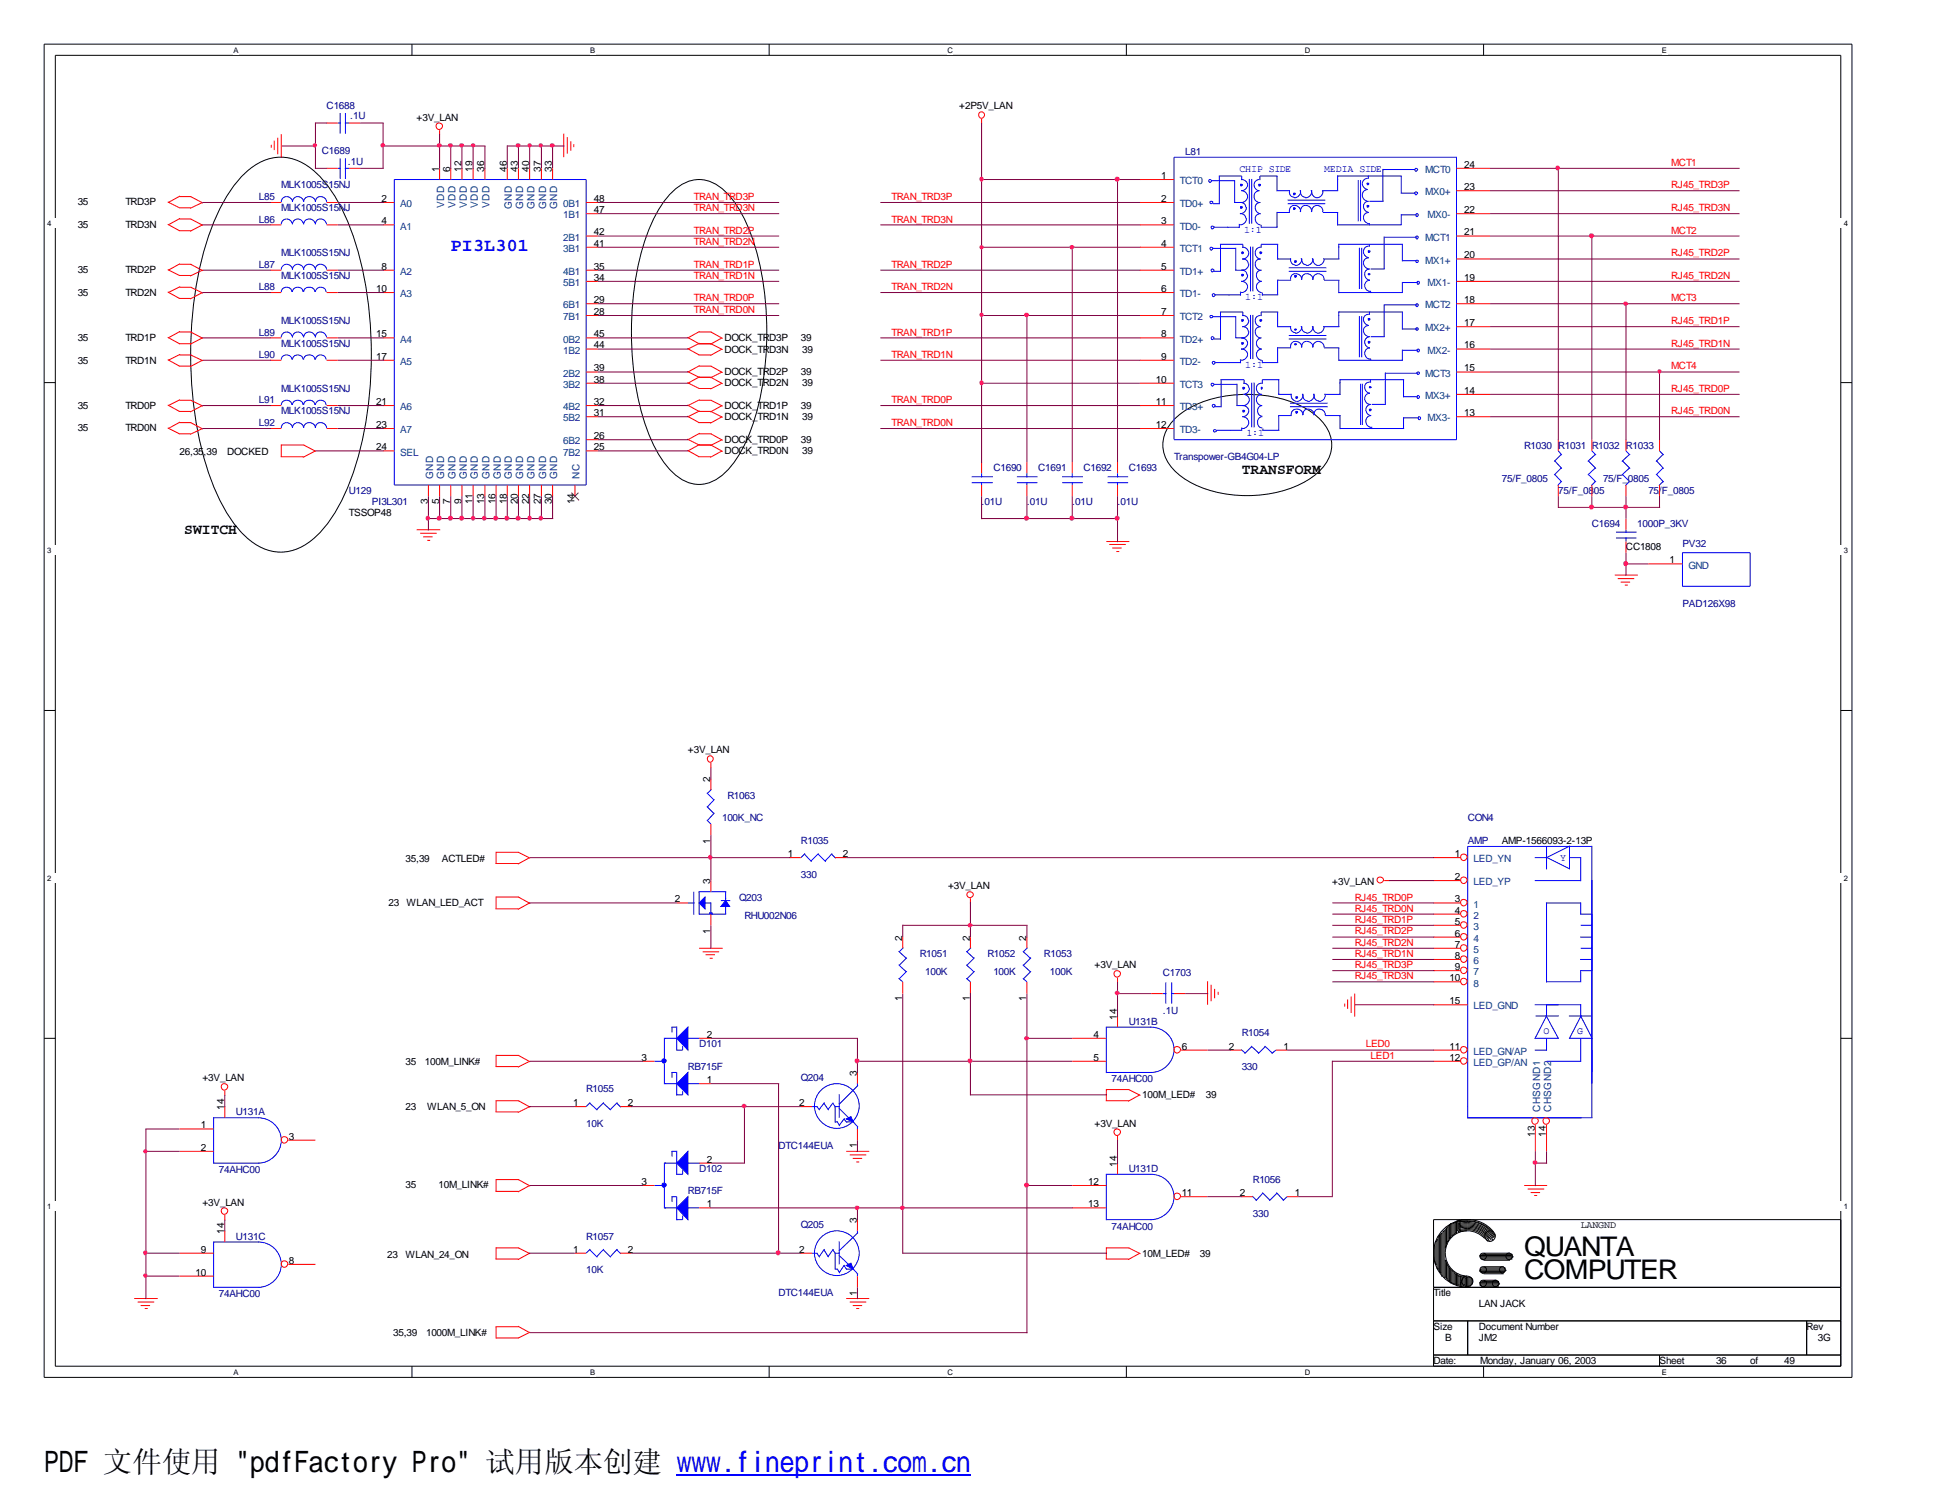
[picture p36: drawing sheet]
<svg xmlns="http://www.w3.org/2000/svg" width="279mm" height="216mm" viewBox="0 0 279 216" stroke-linecap="round" stroke-linejoin="round" font-family="sans-serif">
<defs><g id="words">
<text font-size="4.2" x="6.3" y="211.7">PDF 文件使用 &quot;pdfFactory Pro&quot; 试用版本创建 www.fineprint.com.cn</text>
<g font-size="3.9">
<text x="219.3" y="180.6">QUANTA</text>
<text x="219.3" y="184">COMPUTER</text>
</g>
<text font-size="2.6" fill="#00f" x="64.9" y="36.1">PI3L301</text>
<g font-size="2.1">
<text x="178.6" y="68.2">TRANSFORM</text>
<text x="26.5" y="76.9">SWITCH</text>
</g>
<g font-size="1.4" fill="#000080">
<text x="47" y="15.7">C1688</text>
<text x="50.4" y="17.2">.1U</text>
<text x="46.3" y="22.1">C1689</text>
<text x="50" y="23.7">.1U</text>
<text x="170.5" y="22.3">L81</text>
<text x="37.3" y="28.7">L85</text>
<text x="40.5" y="27.1">MLK1005S15NJ</text>
<text x="37.3" y="32">L86</text>
<text x="40.5" y="30.4">MLK1005S15NJ</text>
<text x="37.3" y="41.7">L88</text>
<text x="37.3" y="38.5">L87</text>
<text x="40.5" y="40.1">MLK1005S15NJ</text>
<text x="40.5" y="36.8">MLK1005S15NJ</text>
<text x="40.5" y="46.7">MLK1005S15NJ</text>
<text x="37.3" y="51.5">L90</text>
<text x="37.3" y="48.3">L89</text>
<text x="40.5" y="49.9">MLK1005S15NJ</text>
<text x="37.3" y="58">L91</text>
<text x="40.5" y="59.6">MLK1005S15NJ</text>
<text x="40.5" y="56.4">MLK1005S15NJ</text>
<text x="37.3" y="61.2">L92</text>
<text x="219.3" y="64.5">R1030 R1031 R1032 R1033</text>
<text x="50.2" y="71">U129</text>
<text x="142.9" y="67.7">C1690</text>
<text x="149.4" y="67.7">C1691</text>
<text x="155.9" y="67.7">C1692</text>
<text x="162.4" y="67.7">C1693</text>
<text x="168.9" y="66.1">Transpower-GB4G04-LP</text>
<text x="216.1" y="69.3">75/F_0805</text>
<text x="224.2" y="71">75/F_0805</text>
<text x="230.6" y="69.3">75/F_0805</text>
<text x="237.2" y="71">75/F_0805</text>
<text x="53.5" y="72.6">PI3L301</text>
<text x="141.2" y="72.6">.</text>
<text x="141.6" y="72.6">01U</text>
<text x="147.7" y="72.6">.</text>
<text x="148.2" y="72.6">01U</text>
<text x="154.3" y="72.6">.</text>
<text x="154.7" y="72.6">01U</text>
<text x="160.8" y="72.6">.</text>
<text x="161.2" y="72.6">01U</text>
<text x="229" y="75.9">C1694</text>
<text x="235.5" y="75.9">1000P_3KV</text>
<text x="242.1" y="78.7">PV32</text>
<text x="242.1" y="87.3">PAD126X98</text>
<text x="103.9" y="118.1">100K_NC</text>
<text x="104.6" y="114.9">R1063</text>
<text x="211.2" y="118.1">CON4</text>
<text x="115.2" y="121.4">R1035</text>
<text x="211.2" y="121.4">AMP</text>
<text x="106.3" y="129.5">Q203</text>
<text x="115.2" y="126.2">330</text>
<text x="107.1" y="132.2">RHU002N06</text>
<text x="132.3" y="137.7">R1051</text>
<text x="142.1" y="137.7">R1052</text>
<text x="150.2" y="137.7">R1053</text>
<text x="133.1" y="140.3">100K</text>
<text x="142.9" y="140.3">100K</text>
<text x="151" y="140.3">100K</text>
<text x="167.3" y="140.4">C1703</text>
<text x="162.4" y="147.4">U131B</text>
<text x="167.3" y="145.8">.1U</text>
<text x="178.6" y="149">R1054</text>
<text x="99" y="153.9">RB715F</text>
<text x="100.6" y="150.6">D101</text>
<text x="115.2" y="155.5">Q204</text>
<text x="159.9" y="155.7">74AHC00</text>
<text x="178.6" y="153.9">330</text>
<text x="34" y="160.4">U131A</text>
<text x="84.3" y="157.1">R1055</text>
<text x="84.3" y="162.1">10K</text>
<text x="112" y="165.3">DTC144EUA</text>
<text x="31.5" y="168.7">74AHC00</text>
<text x="99" y="171.8">RB715F</text>
<text x="100.6" y="168.6">D102</text>
<text x="162.4" y="168.6">U131D</text>
<text x="180.3" y="170.2">R1056</text>
<text x="34" y="178.3">U131C</text>
<text x="84.3" y="178.3">R1057</text>
<text x="115.2" y="176.7">Q205</text>
<text x="159.9" y="176.9">74AHC00</text>
<text x="180.3" y="175">330</text>
<text x="84.3" y="183.1">10K</text>
<text x="31.5" y="186.6">74AHC00</text>
<text x="112" y="186.4">DTC144EUA</text>
</g>
<g font-size="1.4">
<text x="59.9" y="17.4">+3V_LAN</text>
<text x="138" y="15.7">+2P5V_LAN</text>
<text x="11.2" y="29.5">35</text>
<text x="18" y="29.5">TRD3P</text>
<text x="54.9" y="29">2</text>
<text x="63.2" y="24.7" transform="rotate(-90 63.2 24.7)">1</text>
<text x="64.8" y="24.7" transform="rotate(-90 64.8 24.7)">6</text>
<text x="66.4" y="24.7" transform="rotate(-90 66.4 24.7)">12</text>
<text x="68" y="24.7" transform="rotate(-90 68 24.7)">19</text>
<text x="69.7" y="24.7" transform="rotate(-90 69.7 24.7)">36</text>
<text x="72.9" y="24.7" transform="rotate(-90 72.9 24.7)">46</text>
<text x="74.5" y="24.7" transform="rotate(-90 74.5 24.7)">43</text>
<text x="76.1" y="24.7" transform="rotate(-90 76.1 24.7)">40</text>
<text x="77.8" y="24.7" transform="rotate(-90 77.8 24.7)">37</text>
<text x="79.4" y="24.7" transform="rotate(-90 79.4 24.7)">33</text>
<text x="85.4" y="29">48</text>
<text x="167" y="25.7">1</text>
<text x="167" y="29">2</text>
<text x="210.7" y="24.1">24</text>
<text x="210.7" y="27.3">23</text>
<text x="11.2" y="32.8">35</text>
<text x="18" y="32.8">TRD3N</text>
<text x="54.9" y="32.3">4</text>
<text x="85.4" y="35.5">41</text>
<text x="85.4" y="33.9">42</text>
<text x="85.4" y="30.6">47</text>
<text x="167" y="32.3">3</text>
<text x="167" y="35.5">4</text>
<text x="210.7" y="30.6">22</text>
<text x="210.7" y="33.9">21</text>
<text x="11.2" y="39.3">35</text>
<text x="18" y="39.3">TRD2P</text>
<text x="54.1" y="42">10</text>
<text x="54.9" y="38.8">8</text>
<text x="85.4" y="40.4">34</text>
<text x="85.4" y="38.8">35</text>
<text x="167" y="38.8">5</text>
<text x="167" y="42">6</text>
<text x="210.7" y="37.2">20</text>
<text x="210.7" y="40.4">19</text>
<text x="11.2" y="42.6">35</text>
<text x="18" y="42.6">TRD2N</text>
<text x="85.4" y="45.3">28</text>
<text x="85.4" y="43.6">29</text>
<text x="167" y="45.3">7</text>
<text x="210.7" y="43.6">18</text>
<text x="210.7" y="46.9">17</text>
<text x="11.2" y="49">35</text>
<text x="11.2" y="52.3">35</text>
<text x="18" y="49">TRD1P</text>
<text x="18" y="52.3">TRD1N</text>
<text x="54.1" y="48.5">15</text>
<text x="54.1" y="51.7">17</text>
<text x="85.4" y="53.4">39</text>
<text x="85.4" y="50.1">44</text>
<text x="85.4" y="48.5">45</text>
<text x="104.2" y="50.7">DOCK_TRD3N</text>
<text x="104.2" y="49">DOCK_TRD3P</text>
<text x="104.2" y="53.9">DOCK_TRD2P</text>
<text x="115.2" y="49">39</text>
<text x="115.2" y="53.9">39</text>
<text x="115.4" y="50.7">39</text>
<text x="167" y="48.5">8</text>
<text x="167" y="51.7">9</text>
<text x="210.7" y="50.1">16</text>
<text x="210.7" y="53.4">15</text>
<text x="11.2" y="58.8">35</text>
<text x="18" y="58.8">TRD0P</text>
<text x="54.1" y="58.3">21</text>
<text x="85.4" y="59.9">31</text>
<text x="85.4" y="58.3">32</text>
<text x="85.4" y="55">38</text>
<text x="104.2" y="55.5">DOCK_TRD2N</text>
<text x="104.2" y="58.8">DOCK_TRD1P</text>
<text x="115.2" y="58.8">39</text>
<text x="115.4" y="55.5">39</text>
<text x="166.3" y="55">10</text>
<text x="166.3" y="58.3">11</text>
<text x="210.7" y="56.6">14</text>
<text x="210.7" y="59.9">13</text>
<text x="11.2" y="62.1">35</text>
<text x="18" y="62.1">TRD0N</text>
<text x="25.8" y="65.4">26,35,39</text>
<text x="32.7" y="65.4">DOCKED</text>
<text x="54.1" y="61.6">23</text>
<text x="54.1" y="64.8">24</text>
<text x="85.4" y="64.8">25</text>
<text x="85.4" y="63.2">26</text>
<text x="104.2" y="65.3">DOCK_TRD0N</text>
<text x="104.2" y="63.7">DOCK_TRD0P</text>
<text x="104.2" y="60.5">DOCK_TRD1N</text>
<text x="115.2" y="63.7">39</text>
<text x="115.4" y="65.3">39</text>
<text x="115.4" y="60.5">39</text>
<text x="166.3" y="61.6">12</text>
<text x="50.2" y="74.3">TSSOP48</text>
<text x="61.6" y="72.6" transform="rotate(-90 61.6 72.6)">3</text>
<text x="63.2" y="72.6" transform="rotate(-90 63.2 72.6)">5</text>
<text x="64.8" y="72.6" transform="rotate(-90 64.8 72.6)">7</text>
<text x="66.4" y="72.6" transform="rotate(-90 66.4 72.6)">9</text>
<text x="68" y="72.6" transform="rotate(-90 68 72.6)">11</text>
<text x="69.7" y="72.6" transform="rotate(-90 69.7 72.6)">13</text>
<text x="71.3" y="72.6" transform="rotate(-90 71.3 72.6)">16</text>
<text x="72.9" y="72.6" transform="rotate(-90 72.9 72.6)">18</text>
<text x="74.5" y="72.6" transform="rotate(-90 74.5 72.6)">20</text>
<text x="76.1" y="72.6" transform="rotate(-90 76.1 72.6)">22</text>
<text x="77.8" y="72.6" transform="rotate(-90 77.8 72.6)">27</text>
<text x="79.4" y="72.6" transform="rotate(-90 79.4 72.6)">30</text>
<text x="82.6" y="72.6" transform="rotate(-90 82.6 72.6)">14</text>
<text x="233.9" y="79.2">CC1808</text>
<text x="240.2" y="81">1</text>
<text x="99" y="108.4">+3V_LAN</text>
<text x="102.2" y="112.5" transform="rotate(-90 102.2 112.5)">2</text>
<text x="58.3" y="124">35,39</text>
<text x="63.6" y="124">ACTLED#</text>
<text x="102.2" y="121.3" transform="rotate(-90 102.2 121.3)">1</text>
<text x="113.4" y="123.3">1</text>
<text x="121.2" y="123.3">2</text>
<text x="209.3" y="123.3">1</text>
<text x="216.1" y="121.4">AMP-1566093-2-13P</text>
<text x="55.9" y="130.3">23</text>
<text x="58.5" y="130.3">WLAN_LED_ACT</text>
<text x="97.1" y="129.8">2</text>
<text x="102.2" y="127.2" transform="rotate(-90 102.2 127.2)">3</text>
<text x="136.4" y="127.9">+3V_LAN</text>
<text x="191.7" y="127.3">+3V_LAN</text>
<text x="209.3" y="126.6">2</text>
<text x="209.3" y="129.8">3</text>
<text x="209.3" y="131.4">4</text>
<text x="102.2" y="134.3" transform="rotate(-90 102.2 134.3)">1</text>
<text x="129.8" y="135.3" transform="rotate(-90 129.8 135.3)">2</text>
<text x="139.5" y="135.3" transform="rotate(-90 139.5 135.3)">2</text>
<text x="147.7" y="135.3" transform="rotate(-90 147.7 135.3)">2</text>
<text x="209.3" y="133">5</text>
<text x="209.3" y="134.7">6</text>
<text x="209.3" y="136.3">7</text>
<text x="209.3" y="137.9">8</text>
<text x="157.5" y="139.3">+3V_LAN</text>
<text x="208.5" y="141.1">10</text>
<text x="209.3" y="139.5">9</text>
<text x="101.7" y="149.3">2</text>
<text x="129.8" y="144" transform="rotate(-90 129.8 144)">1</text>
<text x="139.5" y="144" transform="rotate(-90 139.5 144)">1</text>
<text x="147.7" y="144" transform="rotate(-90 147.7 144)">1</text>
<text x="157.3" y="149.3">4</text>
<text x="160.7" y="146.6" transform="rotate(-90 160.7 146.6)">14</text>
<text x="208.5" y="144.4">15</text>
<text x="29.1" y="155.5">+3V_LAN</text>
<text x="58.3" y="153.2">35</text>
<text x="61.1" y="153.2">100M_LINK#</text>
<text x="92.3" y="152.6">3</text>
<text x="101.7" y="155.8">1</text>
<text x="123.3" y="154.8" transform="rotate(-90 123.3 154.8)">3</text>
<text x="157.3" y="152.6">5</text>
<text x="170" y="151">6</text>
<text x="176.8" y="151">2</text>
<text x="184.7" y="151">1</text>
<text x="208.5" y="152.6">12</text>
<text x="208.5" y="151">11</text>
<text x="32.3" y="159.7" transform="rotate(-90 32.3 159.7)">14</text>
<text x="58.3" y="159.6">23</text>
<text x="61.5" y="159.6">WLAN_5_ON</text>
<text x="82.5" y="159.1">1</text>
<text x="90.3" y="159.1">2</text>
<text x="115" y="159.1">2</text>
<text x="164.3" y="158">100M_LED#</text>
<text x="173.5" y="158">39</text>
<text x="28.9" y="162.3">1</text>
<text x="28.9" y="165.5">2</text>
<text x="41.6" y="163.9">3</text>
<text x="101.7" y="167.2">2</text>
<text x="123.3" y="165.2" transform="rotate(-90 123.3 165.2)">1</text>
<text x="157.5" y="162.1">+3V_LAN</text>
<text x="160.7" y="167.8" transform="rotate(-90 160.7 167.8)">14</text>
<text x="220.8" y="163.6" transform="rotate(-90 220.8 163.6)">13</text>
<text x="222.4" y="163.6" transform="rotate(-90 222.4 163.6)">14</text>
<text x="29.1" y="173.4">+3V_LAN</text>
<text x="58.3" y="170.9">35</text>
<text x="63.1" y="170.9">10M_LINK#</text>
<text x="92.3" y="170.4">3</text>
<text x="101.7" y="173.7">1</text>
<text x="156.5" y="170.4">12</text>
<text x="156.5" y="173.7">13</text>
<text x="170" y="172">11</text>
<text x="178.4" y="172">2</text>
<text x="186.3" y="172">1</text>
<text x="32.3" y="177.5" transform="rotate(-90 32.3 177.5)">14</text>
<text x="123.3" y="175.9" transform="rotate(-90 123.3 175.9)">3</text>
<text x="227.4" y="176.7">LANGND</text>
<text x="28.1" y="183.5">10</text>
<text x="28.9" y="180.2">9</text>
<text x="41.6" y="181.8">8</text>
<text x="55.7" y="180.9">23</text>
<text x="58.3" y="180.9">WLAN_24_ON</text>
<text x="82.5" y="180.2">1</text>
<text x="90.3" y="180.2">2</text>
<text x="115" y="180.2">2</text>
<text x="164.3" y="180.8">10M_LED#</text>
<text x="172.6" y="180.8">39</text>
<text x="123.3" y="186.4" transform="rotate(-90 123.3 186.4)">1</text>
<text x="206.2" y="186.4">Title</text>
<text x="206.2" y="191.3">Size</text>
<text x="212.8" y="188">LAN JACK</text>
<text x="212.8" y="191.3">Document Number</text>
<text x="259.9" y="191.3">Rev</text>
<text x="56.6" y="192.1">35,39</text>
<text x="61.3" y="192.1">1000M_LINK#</text>
<text x="206.2" y="196.2">Date:</text>
<text x="207.9" y="193">B</text>
<text x="212.8" y="193">JM2</text>
<text x="212.9" y="196.2">Monday, January 06, 2003</text>
<text x="238.8" y="196.2">Sheet</text>
<text x="246.9" y="196.2">36</text>
<text x="251.8" y="196.2">of</text>
<text x="256.7" y="196.2">49</text>
<text x="261.5" y="193">3G</text>
</g>
<g font-size="1.4" fill="#f00">
<text x="240.5" y="23.9">MCT1</text>
<text x="99.8" y="28.7">TRAN_TRD3P</text>
<text x="128.3" y="28.7">TRAN_TRD3P</text>
<text x="240.5" y="27.1">RJ45_TRD3P</text>
<text x="99.8" y="30.4">TRAN_TRD3N</text>
<text x="99.8" y="35.2">TRAN_TRD2N</text>
<text x="99.8" y="33.6">TRAN_TRD2P</text>
<text x="128.3" y="32">TRAN_TRD3N</text>
<text x="240.5" y="30.4">RJ45_TRD3N</text>
<text x="240.5" y="33.6">MCT2</text>
<text x="99.8" y="40.1">TRAN_TRD1N</text>
<text x="99.8" y="38.5">TRAN_TRD1P</text>
<text x="128.3" y="38.5">TRAN_TRD2P</text>
<text x="128.3" y="41.7">TRAN_TRD2N</text>
<text x="240.5" y="36.8">RJ45_TRD2P</text>
<text x="240.5" y="40.1">RJ45_TRD2N</text>
<text x="99.8" y="43.3">TRAN_TRD0P</text>
<text x="99.8" y="45">TRAN_TRD0N</text>
<text x="240.5" y="46.7">RJ45_TRD1P</text>
<text x="240.5" y="43.3">MCT3</text>
<text x="128.3" y="51.5">TRAN_TRD1N</text>
<text x="128.3" y="48.3">TRAN_TRD1P</text>
<text x="240.5" y="49.9">RJ45_TRD1N</text>
<text x="240.5" y="53.1">MCT4</text>
<text x="128.3" y="58">TRAN_TRD0P</text>
<text x="240.5" y="56.4">RJ45_TRD0P</text>
<text x="240.5" y="59.6">RJ45_TRD0N</text>
<text x="128.3" y="61.2">TRAN_TRD0N</text>
<text x="194.9" y="131.1">RJ45_TRD0N</text>
<text x="194.9" y="129.5">RJ45_TRD0P</text>
<text x="194.9" y="137.7">RJ45_TRD1N</text>
<text x="194.9" y="134.4">RJ45_TRD2P</text>
<text x="194.9" y="136.1">RJ45_TRD2N</text>
<text x="194.9" y="132.8">RJ45_TRD1P</text>
<text x="194.9" y="140.9">RJ45_TRD3N</text>
<text x="194.9" y="139.3">RJ45_TRD3P</text>
<text x="196.5" y="150.6">LED0</text>
<text x="197.2" y="152.3">LED1</text>
</g>
<g font-size="1.4" fill="#004080">
<text x="57.6" y="29.8">A0</text>
<text x="63.9" y="29.9" transform="rotate(-90 63.9 29.9)">VDD</text>
<text x="65.5" y="29.9" transform="rotate(-90 65.5 29.9)">VDD</text>
<text x="67.1" y="29.9" transform="rotate(-90 67.1 29.9)">VDD</text>
<text x="68.7" y="29.9" transform="rotate(-90 68.7 29.9)">VDD</text>
<text x="70.4" y="29.9" transform="rotate(-90 70.4 29.9)">VDD</text>
<text x="81" y="29.8">0B1</text>
<text x="169.8" y="26.5">TCT0</text>
<text x="169.8" y="29.8">TD0+</text>
<text x="205.1" y="24.9">MCT0</text>
<text x="205.1" y="28.1">MX0+</text>
<text x="57.6" y="33">A1</text>
<text x="73.7" y="30.1" transform="rotate(-90 73.7 30.1)">GND</text>
<text x="75.3" y="30.1" transform="rotate(-90 75.3 30.1)">GND</text>
<text x="76.9" y="30.1" transform="rotate(-90 76.9 30.1)">GND</text>
<text x="78.6" y="30.1" transform="rotate(-90 78.6 30.1)">GND</text>
<text x="80.2" y="30.1" transform="rotate(-90 80.2 30.1)">GND</text>
<text x="81" y="34.6">2B1</text>
<text x="81" y="31.4">1B1</text>
<text x="169.8" y="33">TD0-</text>
<text x="205.1" y="34.6">MCT1</text>
<text x="205.4" y="31.4">MX0-</text>
<text x="57.6" y="39.5">A2</text>
<text x="81" y="41.1">5B1</text>
<text x="81" y="39.5">4B1</text>
<text x="81" y="36.2">3B1</text>
<text x="169.8" y="36.2">TCT1</text>
<text x="169.8" y="39.5">TD1+</text>
<text x="205.1" y="37.9">MX1+</text>
<text x="205.4" y="41.1">MX1-</text>
<text x="57.6" y="42.8">A3</text>
<text x="81" y="46.1">7B1</text>
<text x="81" y="44.4">6B1</text>
<text x="169.8" y="42.8">TD1-</text>
<text x="169.8" y="46.1">TCT2</text>
<text x="205.1" y="44.4">MCT2</text>
<text x="205.1" y="47.7">MX2+</text>
<text x="57.6" y="49.3">A4</text>
<text x="57.6" y="52.5">A5</text>
<text x="81" y="50.9">1B2</text>
<text x="81" y="49.3">0B2</text>
<text x="169.8" y="49.3">TD2+</text>
<text x="169.8" y="52.5">TD2-</text>
<text x="205.4" y="50.9">MX2-</text>
<text x="57.6" y="59">A6</text>
<text x="81" y="59">4B2</text>
<text x="81" y="55.8">3B2</text>
<text x="81" y="54.2">2B2</text>
<text x="169.8" y="55.8">TCT3</text>
<text x="169.8" y="59">TD3+</text>
<text x="205.1" y="54.2">MCT3</text>
<text x="205.1" y="57.4">MX3+</text>
<text x="57.6" y="62.3">A7</text>
<text x="57.6" y="65.5">SEL</text>
<text x="81" y="65.5">7B2</text>
<text x="81" y="63.9">6B2</text>
<text x="81" y="60.6">5B2</text>
<text x="169.8" y="62.3">TD3-</text>
<text x="205.4" y="60.6">MX3-</text>
<text x="62.3" y="68.9" transform="rotate(-90 62.3 68.9)">GND</text>
<text x="63.9" y="68.9" transform="rotate(-90 63.9 68.9)">GND</text>
<text x="65.5" y="68.9" transform="rotate(-90 65.5 68.9)">GND</text>
<text x="67.1" y="68.9" transform="rotate(-90 67.1 68.9)">GND</text>
<text x="68.7" y="68.9" transform="rotate(-90 68.7 68.9)">GND</text>
<text x="70.4" y="68.9" transform="rotate(-90 70.4 68.9)">GND</text>
<text x="72.1" y="68.9" transform="rotate(-90 72.1 68.9)">GND</text>
<text x="73.7" y="68.9" transform="rotate(-90 73.7 68.9)">GND</text>
<text x="75.3" y="68.9" transform="rotate(-90 75.3 68.9)">GND</text>
<text x="76.9" y="68.9" transform="rotate(-90 76.9 68.9)">GND</text>
<text x="78.6" y="68.9" transform="rotate(-90 78.6 68.9)">GND</text>
<text x="80.2" y="68.9" transform="rotate(-90 80.2 68.9)">GND</text>
<text x="83.4" y="68.9" transform="rotate(-90 83.4 68.9)">NC</text>
<text x="242.9" y="81.8">GND</text>
<text x="212" y="124">LED_YN</text>
<text x="212" y="127.3">LED_YP</text>
<text x="212" y="130.6">1</text>
<text x="212" y="132.2">2</text>
<text x="212" y="133.8">3</text>
<text x="212" y="135.5">4</text>
<text x="212" y="137.1">5</text>
<text x="212" y="138.7">6</text>
<text x="212" y="140.3">7</text>
<text x="212" y="141.9">8</text>
<text x="212" y="145.2">LED_GND</text>
<text x="212" y="153.3">LED_GP/AN</text>
<text x="212" y="151.7">LED_GN/AP</text>
<text x="221.6" y="159.9" transform="rotate(-90 221.6 159.9)">CHSGND1</text>
<text x="223.2" y="159.9" transform="rotate(-90 223.2 159.9)">CHSGND2</text>
</g>
<g font-size="1.4" fill="#00f">
<text x="178.3" y="24.8">CHIP SIDE</text>
<text x="190.5" y="24.8">MEDIA SIDE</text>
<text x="179" y="33.4">1:1</text>
<text x="179.2" y="43.2">1:1</text>
<text x="179.2" y="52.9">1:1</text>
<text x="179.3" y="62.7">1:1</text>
<text x="224.5" y="123.9">Y</text>
<text x="222.1" y="148.7">O</text>
<text x="226.9" y="148.7">G</text>
</g>
<g font-size="1.1">
<text x="33.6" y="7.6">A</text>
<text x="84.9" y="7.6">B</text>
<text x="136.3" y="7.6">C</text>
<text x="187.7" y="7.6">D</text>
<text x="239.1" y="7.6">E</text>
<text x="6.8" y="32.5">4</text>
<text x="265.3" y="32.5">4</text>
<text x="6.8" y="79.6">3</text>
<text x="265.3" y="79.6">3</text>
<text x="6.8" y="126.7">2</text>
<text x="265.3" y="126.7">2</text>
<text x="6.8" y="173.9">1</text>
<text x="265.3" y="173.9">1</text>
<text x="33.6" y="197.8">A</text>
<text x="84.9" y="197.8">B</text>
<text x="136.3" y="197.8">C</text>
<text x="187.7" y="197.8">D</text>
<text x="239.1" y="197.8">E</text>
</g>
</g></defs>
<path d="M6.3 6.3h260.1v191.8h-260.1zM8 8h256.8v188.5h-256.8z" fill="none" stroke="#000" stroke-width=".14"/>
<g fill="#fff">
<path d="M33.6 6.5h.8v1.4h-.8z"/>
<path d="M33.6 196.7h.8v1.3h-.8z"/>
</g>
<path d="M59.3 6.3v1.7M59.3 196.5v1.6" fill="none" stroke="#000" stroke-width=".14"/>
<g fill="#fff">
<path d="M84.9 6.5h.8v1.4h-.8z"/>
<path d="M84.9 196.7h.8v1.3h-.8z"/>
</g>
<path d="M110.7 6.3v1.7M110.7 196.5v1.6" fill="none" stroke="#000" stroke-width=".14"/>
<g fill="#fff">
<path d="M136.3 6.5h.8v1.4h-.8z"/>
<path d="M136.3 196.7h.8v1.3h-.8z"/>
</g>
<path d="M162.1 6.3v1.7M162.1 196.5v1.6" fill="none" stroke="#000" stroke-width=".14"/>
<g fill="#fff">
<path d="M187.7 6.5h.8v1.4h-.8z"/>
<path d="M187.7 196.7h.8v1.3h-.8z"/>
</g>
<path d="M213.4 6.3v1.7M213.4 196.5v1.6" fill="none" stroke="#000" stroke-width=".14"/>
<g fill="#fff">
<path d="M239.1 6.5h.8v1.4h-.8z"/>
<path d="M239.1 196.7h.8v1.3h-.8z"/>
<path d="M6.8 31.4h259.1v1.4h-259.1z"/>
<path d="M6.8 78.5h259.1v1.3h-259.1z"/>
</g>
<path d="M6.3 55h1.7M264.8 55h1.6" fill="none" stroke="#000" stroke-width=".14"/>
<path d="M6.8 125.6h259.1v1.4h-259.1z" fill="#fff"/>
<path d="M6.3 102.2h1.7M264.8 102.2h1.6" fill="none" stroke="#000" stroke-width=".14"/>
<path d="M6.8 172.8h259.1v1.4h-259.1z" fill="#fff"/>
<g fill="none" stroke="#000" stroke-width=".14">
<path d="M35.1 25.1a7 7 0 0 1 7.5-2.1 12.3 12.3 0 0 1 5.8 5.6 41.4 41.4 0 0 1 4.8 17.5 55.4 55.4 0 0 1-2.5 22.4 22.5 22.5 0 0 1-5 8.4 7 7 0 0 1-7.5 2.1 12.3 12.3 0 0 1-5.8-5.6 40.6 40.6 0 0 1-4.6-15.3 57.2 57.2 0 0 1 2.4-24.6 22.3 22.3 0 0 1 4.9-8.4zM96.8 27.5a5 5 0 0 1 7.6 0 18.5 18.5 0 0 1 4.2 8 45.1 45.1 0 0 1-.5 26.2 14.7 14.7 0 0 1-4.6 7 4.9 4.9 0 0 1-6.7-.7 18.3 18.3 0 0 1-4.3-8 45.7 45.7 0 0 1 .6-26.2 17.1 17.1 0 0 1 3.7-6.3zM168.7 60.6a13.8 13.8 0 0 1 9.2-3.8 17.4 17.4 0 0 1 10.6 2.4 6 6 0 0 1 3.1 4.8 6 6 0 0 1-3.1 4.8 18.1 18.1 0 0 1-17.1 .6 7.2 7.2 0 0 1-4-4.5 4.9 4.9 0 0 1 1.3-4.3zM6.3 149.4h1.7M264.8 149.4h1.6M206.2 175.4h58.6v21.1h-58.6zM206.4 179.2v2.3M206.6 178.6v3.3M206.8 178.3v4.2M206.8 178.2l-.2 .4M206.9 177.9v4.6M207.1 177.6v5.4"/>
<path d="M207.2 177.5l-.3 .5M207.3 177.5v5.5M207.4 177.4v6.2M207.5 177.3l-.2 .2M207.6 177.1v6.5M207.8 177v6.8M207.9 177l-.3 .2M207.9 176.7v2.9M208.1 176.6v2.4M208.2 176.5v2.2M208.2 178.9l-.3 .6M208.3 176.4l-.2 .3"/>
<path d="M208.4 176.3v2.2M208.4 178.4l-.2 .2M208.5 176.2v2M208.6 176.1l-.2 .3M208.7 175.9v2.1M208.7 176h.3M208.8 177.9l-.3 .2M208.9 176v1.9M209 175.9v1.7M209.1 177.5l-.2 .3M209.2 175.9v1.7M209.3 175.8l-.3 .2"/>
<path d="M209.4 175.8v1.6M209.5 177.3l-.3 .2M209.5 175.7v1.8M209.6 177l.3 .2M209.7 175.6v1.4M209.8 176.7a4.1 4.1 0 0 1 4.5 1.5M209.8 176.5a4.1 4.1 0 0 1 4.7 1.9M209.8 176.4a4.4 4.4 0 0 1 5 2M209.8 176.2a4.5 4.5 0 0 1 5 1.9M209.8 176a4.6 4.6 0 0 1 5.2 2.1M209.9 177a3.6 3.6 0 0 1 4.1 1.6M209.9 176.9a3.8 3.8 0 0 1 4.4 1.7"/>
<path d="M209.9 175.8l1.2-.2a4.8 4.8 0 0 1 4 2.1M209.9 175.6v1.7M210 175.8l1.1-.1a4.5 4.5 0 0 1 4 2.2M210 175.5l-.3 .2M210.1 175.6v1.4M211.1 175.4a4.7 4.7 0 0 1 3.8 1.8M211.1 175.4a4.9 4.9 0 0 0-4.9 4.9 4.9 4.9 0 0 0 4.9 4.9M211.1 177a3.4 3.4 0 0 1 2.5 1.1M211.1 177a3.3 3.3 0 0 0-3.2 3.3 3.3 3.3 0 0 0 3.2 3.3M211.1 175.4h-.4a1.71 1.71 0 0 0-1.3 .5M211.1 177l-1.1 .2M206.2 185.2h58.6"/>
<path d="M206.2 190h58.6M206.2 194.9h58.6M206.4 181.4l.3 .5M206.8 182.4l.2 .2M207.1 182.9l.2 .2M207.8 183.7h.2M207.9 181.2v2.5M207.9 181.3l.3 .4M208.1 181.6v2.3M208.1 183.8l.2 .3M208.2 181.8v2.2M208.2 181.9l.2 .4"/>
<path d="M208.4 184.1l.2 .3M208.4 182.2v2M208.5 182.3v2M208.5 182.4l.3 .2M208.7 184.5h.3M208.7 182.5v2.1M208.9 182.7l.2 .3M208.9 182.6v1.9M209 184.7h.3M209 182.9v1.8M209.2 183l.3 .3M209.2 183v1.7"/>
<path d="M209.4 183.2v1.5M209.4 184.7l.2 .2M209.5 183.1v1.7M209.5 183.2l.3 .3M209.7 184.8h.3M209.7 183.4v1.5M209.9 183.4v1.4M209.9 183.6h.5M210 185h.3M210.1 184.8h.1M210.1 183.6v1.3M210.1 183.5v1.3"/>
<path d="M210.3 183.6v1.5M210.5 183.6v1.5M210.6 183.5l-.5 1.5M210.7 183.5v1.3M210.7 183.6l.2 .3M210.7 184.7l-.2 .3M210.8 185h.3M210.8 183.8v1.3M211 183.7h.2M211 183.6v1.4M211.2 183.7v1.4M211.2 190v4.9"/>
<path d="M211.2 185h.2M211.3 183.7h.3M211.3 183.6v1.4M211.5 183.7v1.4M211.7 183.7v1.1M211.7 183.8l.2 .3M211.8 184.7l-.3 .3M211.8 184v.7M212.9 180.6h4.6M212.9 182.9h3.6M212.9 184.5h2.7M212.9 184.8h2.7"/>
<path d="M212.9 180.6v.2M212.9 184.5v.2M212.9 180.8h4.9M212.9 182.7h3.8M212.9 182.9l.5 .2M212.9 184.7h2.9M212.9 184.8l.5 .3M213 180.9h4.5M213 182.5h3.5M213.1 180.4h4.5M213.1 180.9l.3 .3M213.1 182.4h3.5"/>
<path d="M213.1 182.5l-.2 .3M213.1 184.3h2.5M213.3 181.1h4.3M213.3 183h3.1M213.3 185h2.3M213.4 184.1h1.9M213.4 183.2h2.9M213.4 182.2h2.9M213.4 181.3h3.9M213.4 180.3h3.9M215.6 184.3v.3M215.7 184.7l-.2 .2"/>
<path d="M216.5 182.4v.2M216.7 182.7l-.3 .3M217.5 180.4v.3M217.7 180.8l-.3 .2M238.8 194.9v1.6M259.9 190v4.9"/>
<circle cx="214.4" cy="177.8" r=".75"/>
<circle cx="211.1" cy="184.3" r=".79"/>
<circle cx="213.4" cy="182.7" r=".48"/>
<circle cx="213.4" cy="180.7" r=".48"/>
<circle cx="213.4" cy="184.6" r=".48"/>
<circle cx="215.2" cy="184.6" r=".48"/>
<circle cx="216.1" cy="182.7" r=".45"/>
<circle cx="217.1" cy="180.7" r=".48"/>
</g>
<g fill="none" stroke="#f00" stroke-width=".14">
<path d="M40 19.8v2.4M40.5 19.3v3.4M47 17.7h1.6M50.2 17.7h1.6M63.2 18.7v.7M81.1 19.2v3.4M81.6 19.7v2.4M141.2 17.1v.7M24.1 38.8l1.7 .8M24.1 29l1.7 .9M24.1 32.3l1.7 .9M25.7 39.6h1.7"/>
<path d="M25.7 29.9h1.7M25.7 33.2h1.7M25.8 38h1.7M25.8 28.3h1.7M25.8 31.5h1.7M25.9 37.9l-1.7 1M25.9 28.2l-1.7 .9M25.9 31.4l-1.7 .9M27.4 38l1.8 .9M27.4 28.3l1.8 .9M27.4 31.5l1.8 .9M29.1 38.9l-1.8 .8"/>
<path d="M29.1 29.1l-1.8 .9M29.1 32.3l-1.8 1M38.9 29.1h1.6M38.9 32.3h1.6M38.9 38.9h1.6M39 20.8v.5M39.5 20.2v1.4M47 29.1h1.6M47 32.3h1.6M47 38.9h1.6M47 24.2h1.6M50.2 24.2h1.6"/>
<path d="M55.1 29.1h1.6M55.1 32.3h1.6M55.1 38.9h1.6M63.2 24.2v1.6M64.9 24.2v1.6M66.5 24.2v1.6M68.1 24.2v1.6M69.8 24.2v1.6M73 24.2v1.6M74.6 24.2v1.6M76.2 24.2v1.6M77.9 24.2v1.6"/>
<path d="M79.5 24.2v1.6M82.1 20.3v1.4M82.5 20.7v.5M84.3 29.1h1.7M84.3 35.6h1.7M84.3 38.9h1.7M84.3 30.7h1.7M84.3 34h1.7M164 25.8h4.9M164 29.1h4.9M164 32.3h4.9M164 35.6h4.9"/>
<path d="M164 38.9h4.9M209.5 24.2h4.9M209.5 27.4h4.9M209.5 30.7h4.9M209.5 34h4.9M209.5 37.3h4.9M24.1 48.5l1.7 .9M24.1 58.3l1.7 .9M24.1 42l1.7 .9M24.1 51.7l1.7 1M25.7 49.4h1.7M25.7 52.7h1.7"/>
<path d="M25.7 59.2h1.7M25.7 42.9h1.7M25.8 51.1h1.7M25.8 47.8h1.7M25.8 57.6h1.7M25.8 41.3h1.7M25.9 47.7l-1.7 .9M25.9 57.5l-1.7 .8M25.9 41.2l-1.7 .9M25.9 51l-1.7 .8M27.4 47.8l1.8 .9M27.4 57.6l1.8 .8"/>
<path d="M27.4 41.3l1.8 .9M27.4 51.1l1.8 .8M29.1 48.6l-1.8 .9M29.1 58.3l-1.8 1M29.1 42.1l-1.8 .9M29.1 51.8l-1.8 .9M38.9 42.1h1.6M38.9 48.6h1.6M38.9 51.8h1.6M38.9 58.3h1.6M47 42.1h1.6M47 48.6h1.6"/>
<path d="M47 51.8h1.6M47 58.3h1.6M55.1 42.1h1.6M55.1 48.6h1.6M55.1 51.8h1.6M55.1 58.3h1.6M84.3 45.4h1.7M84.3 48.6h1.7M84.3 55.1h1.7M84.3 58.3h1.7M84.3 40.5h1.7M84.3 43.7h1.7"/>
<path d="M84.3 50.2h1.7M84.3 53.5h1.7M84.3 59.9h1.7M98.9 50.1l1.7 1M98.9 48.5l1.7 .9M98.9 55l1.7 .9M98.9 53.4l1.7 .9M98.9 59.9l1.7 .9M98.9 58.3l1.7 .9M100.5 49.4h1.9M100.5 51.1h1.8M100.5 54.3h1.9"/>
<path d="M100.5 55.9h1.8M100.5 59.2h1.9M100.6 47.8h1.8M100.6 52.7h1.8M100.6 57.6h1.8M100.7 49.4l-1.7 .8M100.7 47.7l-1.7 .9M100.7 54.2l-1.7 .9M100.7 52.6l-1.7 .9M100.7 59.1l-1.7 .8M100.7 57.5l-1.7 .8M102.3 49.4l1.7 .9"/>
<path d="M102.3 47.8l1.7 .9M102.3 54.3l1.7 .9M102.3 52.7l1.7 .9M102.3 59.2l1.7 .8M102.3 57.6l1.7 .8M103.9 50.2l-1.7 .9M103.9 48.6l-1.7 .9M103.9 55.1l-1.7 .9M103.9 53.5l-1.7 .9M103.9 59.9l-1.7 1M103.9 58.3l-1.7 1M164 42.1h4.9"/>
<path d="M164 45.4h4.9M164 48.6h4.9M164 51.8h4.9M164 55.1h4.9M164 58.3h4.9M209.5 40.5h4.9M209.5 43.7h4.9M209.5 47h4.9M209.5 50.2h4.9M209.5 53.5h4.9M209.5 56.7h4.9M209.5 59.9h4.9"/>
<path d="M24.1 61.6l1.7 .8M25.7 62.4h1.7M25.8 60.8h1.7M25.9 60.7l-1.7 .9M27.4 60.8l1.8 .9M29.1 61.6l-1.8 .9M38.9 61.6h1.6M40.4 65.7h3.3M40.5 63.9v1.8M40.5 64h3.3M43.7 64l1.8 .9M45.4 64.9l-1.8 .9"/>
<path d="M47 61.6h1.6M55.1 61.6h1.6M55.1 64.9h1.6M59.9 76.2h3.4M60.5 76.7h2.3M60.9 77.2h1.3M61.5 77.7h.4M61.6 69.8v1.6M63.2 69.8v1.6M64.9 69.8v1.6M66.5 69.8v1.6M68.1 69.8v1.6"/>
<path d="M69.8 69.8v1.6M71.4 69.8v1.6M73 69.8v1.6M74.6 69.8v1.6M76.2 69.8v1.6M77.9 69.8v1.6M79.5 69.8v1.6M82.7 69.8v1.6M84.3 64.9h1.7M84.3 63.2h1.7M98.9 64.8l1.7 .9M98.9 63.2l1.7 .8"/>
<path d="M100.5 64h1.9M100.5 65.7h1.8M100.5 60.8h1.8M100.6 62.4h1.8M100.7 63.9l-1.7 1M100.7 62.3l-1.7 .9M102.3 64l1.7 .9M102.3 62.4l1.7 .9M103.9 64.9l-1.7 .9M103.9 63.2l-1.7 .9M141.2 66.5v1.6M141.2 69.8v1.6"/>
<path d="M147.7 66.5v1.6M147.7 69.8v1.6M154.3 66.5v1.6M154.3 69.8v1.6M159.2 77.9h3.3M159.6 78.3h2.4M160 78.8h1.4M160.6 79.3h.4M160.8 66.5v1.6M160.8 69.8v1.6M164 61.6h4.9M224.2 63.2v1.7"/>
<path d="M224.2 69.8v1.6M229 63.2v1.7M229 69.8v1.6M233.9 63.2v1.7M233.9 69.8v1.6M233.9 74.6v1.6M233.9 77.9v1.6M238.8 63.2v1.7M238.8 69.8v1.6M232.3 82.7h3.3M232.7 83.2h2.4M233.2 83.7h1.3"/>
<path d="M233.8 84.2h.4M237.2 81.1h4.9M102.3 109.7v.8M102.3 112v1.6M102.3 118.5v1.6M71.3 124.2h3.3M71.3 130.7h3.3M71.4 122.5v1.7M71.4 128.9v1.8M71.4 122.6h3.3M71.4 129h3.3M74.6 122.6l1.7 .8"/>
<path d="M74.6 129l1.7 1M76.2 123.4l-1.7 .9M76.2 129.9l-1.7 .9M97.4 129.9h1.6M100.6 136.4h3.4M101.1 136.9h2.4M101.5 137.3h1.4M102.1 137.8h.4M102.3 126.7v1.6M102.3 131.5v1.6M113.6 123.4h1.6M120.1 123.4h1.7"/>
<path d="M129.9 134.8v1.6M139.6 129.2v.8M139.6 134.8v1.6M147.7 134.8v1.6M199.1 126.7h.8M206.2 126.7h3.9M206.2 136.4h3.9M206.2 123.4h3.9M206.2 129.9h3.9M206.2 131.5h3.9M206.2 133.1h3.9M206.2 134.8h3.9"/>
<path d="M206.2 138h3.9M206.2 139.6h3.9M32.3 156.9v.7M32.3 159.2v1.6M71.3 153.4h3.3M71.3 159.9h3.3M71.4 151.7v1.7M71.4 158.2v1.7M71.4 151.8h3.3M71.4 158.3h3.3M74.6 151.8l1.7 .9M74.6 158.3l1.7 1"/>
<path d="M76.2 152.7l-1.7 .8M76.2 159.2l-1.7 .8M82.7 159.2h1.6M89.2 159.2h1.6M92.5 152.7h1.6M100.6 149.4h1.7M100.6 155.9h1.7M115.2 159.2h1.6M123.4 154.3v1.6M129.9 141.2v1.7M139.6 141.2v1.7M147.7 141.2v1.7"/>
<path d="M154.3 149.4h4.9M154.3 152.7h4.9M159.1 158.3h3.3M159.2 156.6v1.7M159.2 156.7h3.3M160.8 140.6v.7M160.8 146.1v1.6M162.4 156.7l1.7 .9M164 157.5l-1.7 .9M165.6 142.9h1.7M168.9 142.9h1.6M169.9 151h3.8"/>
<path d="M173.7 141.1v3.4M174.2 141.6v2.4M174.8 142.2v1.4M175.3 142.7v.4M177 151h1.6M183.6 151h1.6M193.5 144.4v.4M193.9 143.8v1.3M194.4 143.3v2.4M194.9 142.9v3.3M206.2 152.7h3.9M206.2 151h3.9"/>
<path d="M206.2 141.2h3.9M206.2 144.5h5M25.8 165.6h4.9M25.8 162.4h4.9M32.3 174.8v.7M32.3 177v1.6M41.5 164h3.9M71.3 171.4h3.3M71.4 169.6v1.8M71.4 179.4v1.7M71.4 179.5h3.3M71.4 169.7h3.3"/>
<path d="M74.6 179.5l1.7 .8M74.6 169.7l1.7 .9M76.2 170.5l-1.7 .9M92.5 170.5h1.6M100.6 173.7h1.7M100.6 167.3h1.7M121.8 165.6h3.3M122.3 166.1h2.3M122.7 166.6h1.3M123.2 167.1h.4M123.4 162.4v1.6M123.4 175.4v1.6"/>
<path d="M154.3 170.5h4.9M154.3 173.7h4.9M159.2 179.5h3.3M159.2 179.4v1.7M160.8 163.4v.7M160.8 167.3v1.6M162.4 179.5l1.7 .8M169.9 172.1h3.8M178.6 172.1h1.7M185.2 172.1h1.6M219.3 170.5h3.3M219.8 171h2.4"/>
<path d="M220.2 171.5h1.4M220.7 172h.4M220.9 161.8v3.8M222.5 161.8v3.8M19.3 186.8h3.4M19.8 187.3h2.4M20.2 187.8h1.4M20.8 188.2h.5M25.8 180.3h4.9M25.8 183.6h4.9M41.5 181.9h3.9M71.3 181.1h3.3"/>
<path d="M71.3 190.8h3.3M71.4 190.8v1.7M71.4 192.4h3.3M74.5 190.8l1.7 .9M76.2 180.3l-1.7 .9M76.3 191.6l-1.7 .8M82.7 180.3h1.6M89.2 180.3h1.6M115.2 180.3h1.6M121.8 186.8h3.3M122.3 187.3h2.3M122.7 187.8h1.3"/>
<path d="M123.2 188.2h.4M123.4 183.6v1.6M159.1 181.1h3.3M164 180.3l-1.7 .9"/>
<circle cx="63.2" cy="18.2" r=".48"/>
<circle cx="141.2" cy="16.5" r=".45"/>
<circle cx="102.2" cy="109.2" r=".45"/>
<circle cx="139.6" cy="128.7" r=".45"/>
<circle cx="198.6" cy="126.6" r=".45"/>
<circle cx="210.6" cy="123.3" r=".48"/>
<circle cx="210.6" cy="136.3" r=".48"/>
<circle cx="210.6" cy="129.8" r=".48"/>
<circle cx="210.6" cy="134.7" r=".48"/>
<circle cx="210.6" cy="139.6" r=".48"/>
<circle cx="210.6" cy="126.6" r=".48"/>
<circle cx="210.6" cy="131.4" r=".48"/>
<circle cx="210.6" cy="138" r=".48"/>
<circle cx="210.6" cy="133" r=".48"/>
<circle cx="32.3" cy="156.3" r=".48"/>
<circle cx="160.7" cy="140.1" r=".48"/>
<circle cx="169.4" cy="151" r=".48"/>
<circle cx="210.6" cy="152.6" r=".48"/>
<circle cx="210.6" cy="151" r=".48"/>
<circle cx="210.6" cy="141.2" r=".48"/>
<circle cx="32.3" cy="174.2" r=".48"/>
<circle cx="40.9" cy="163.9" r=".48"/>
<circle cx="160.7" cy="162.8" r=".48"/>
<circle cx="169.4" cy="172.1" r=".48"/>
<circle cx="220.8" cy="161.2" r=".48"/>
<circle cx="222.5" cy="161.2" r=".48"/>
<circle cx="40.9" cy="181.8" r=".48"/>
</g>
<g fill="#00f" stroke="#00f" stroke-width=".14">
<path d="M186.1 29.9h.2v.2h-.2z" fill-rule="evenodd"/>
<path d="M186.1 27.8h.2v.2h-.2z" fill-rule="evenodd"/>
<path d="M178.5 26.5h.2v.2h-.2z" fill-rule="evenodd"/>
<path d="M181.1 26.5h.2v.2h-.2z" fill-rule="evenodd"/>
<path d="M178.5 29.7h.2v.2h-.2z" fill-rule="evenodd"/>
<path d="M196.7 26.3h.2v.2h-.2z" fill-rule="evenodd"/>
<path d="M196.7 29.6h.2v.1h-.2z" fill-rule="evenodd"/>
<path d="M196.9 39.4l.2 .1h-.2z" fill-rule="evenodd"/>
<path d="M196.9 36.1h.2v.2h-.2z" fill-rule="evenodd"/>
<path d="M178.7 39.5h.1v.2h-.1z" fill-rule="evenodd"/>
<path d="M186.3 39.6h.2v.2h-.2z" fill-rule="evenodd"/>
<path d="M186.3 37.5h.2v.2h-.2z" fill-rule="evenodd"/>
<path d="M178.7 36.2h.1v.2h-.1z" fill-rule="evenodd"/>
<path d="M181.3 36.2h.2v.2h-.2z" fill-rule="evenodd"/>
<path d="M196.9 49.1h.2v.2h-.2z" fill-rule="evenodd"/>
<path d="M196.9 45.8h.2v.2h-.2z" fill-rule="evenodd"/>
<path d="M178.7 49.3h.1v.2h-.1z" fill-rule="evenodd"/>
<path d="M186.3 49.5h.2l-.1 .1z" fill-rule="evenodd"/>
<path d="M186.3 47.3l.2 .1-.1 .1z" fill-rule="evenodd"/>
<path d="M178.7 46h.1v.2h-.1z" fill-rule="evenodd"/>
<path d="M181.3 46h.2v.2h-.2z" fill-rule="evenodd"/>
<path d="M197 58.9h.2v.1h-.2z" fill-rule="evenodd"/>
<path d="M197 55.6l.3 .1-.2 .1z" fill-rule="evenodd"/>
<path d="M178.8 59h.2v.2h-.2z" fill-rule="evenodd"/>
<path d="M186.4 59.2h.2v.2h-.2z" fill-rule="evenodd"/>
<path d="M186.4 57.1h.2v.2h-.2z" fill-rule="evenodd"/>
<path d="M178.8 55.7h.2v.2h-.2z" fill-rule="evenodd"/>
<path d="M181.5 55.7l.1 .1-.1 .2z" fill-rule="evenodd"/>
<path d="M121.8 161l.6-.4 .4 .8z" fill-rule="evenodd"/>
<path d="M97.4 155.9l1.6-1.6v3.2z" fill-rule="evenodd"/>
<path d="M99 147.7v3.3l-1.6-1.6z" fill-rule="evenodd"/>
<path d="M99 172.1v3.3l-1.6-1.7z" fill-rule="evenodd"/>
<path d="M99 165.6v3.3l-1.6-1.6z" fill-rule="evenodd"/>
<path d="M121.8 182l.6-.3 .4 .8z" fill-rule="evenodd"/>
<path d="M101.4 129v1.7l-.8-.8z" fill-rule="evenodd"/>
<path d="M104.4 129.5l.6 .9h-1.3z" fill-rule="evenodd"/>
<circle cx="95.5" cy="152.6" r=".31"/>
<circle cx="95.5" cy="170.5" r=".31"/>
</g>
<g fill="none" stroke="#00f" stroke-width=".14">
<path d="M48.6 17.7h.4M48.9 16.3v2.9M49.6 17.7h.6M49.7 16.3v2.9M40.5 32.3a.81 .81 0 0 1 .8-.8 .81 .81 0 0 1 .8 .8 .81 .81 0 0 1 .8-.8 .81 .81 0 0 1 .8 .8 .85 .85 0 0 1 .8-.8 .85 .85 0 0 1 .9 .8 .81 .81 0 0 1 .8-.8 .81 .81 0 0 1 .8 .8M40.5 29a.81 .81 0 0 1 .8-.7 .81 .81 0 0 1 .8 .7 .81 .81 0 0 1 .8-.7 .81 .81 0 0 1 .8 .7 .85 .85 0 0 1 .8-.7 .85 .85 0 0 1 .9 .7 .81 .81 0 0 1 .8-.7 .81 .81 0 0 1 .8 .7M40.5 38.8a.81 .81 0 0 1 .8-.8 .81 .81 0 0 1 .8 .8 .81 .81 0 0 1 .8-.8 .81 .81 0 0 1 .8 .8 .85 .85 0 0 1 .8-.8 .85 .85 0 0 1 .9 .8 .81 .81 0 0 1 .8-.8 .81 .81 0 0 1 .8 .8M48.6 24.2h.4M48.9 22.8v2.9M49.6 24.2h.6M49.7 22.8v2.9M56.7 25.8h27.6v44h-27.6z"/>
<path d="M168.9 22.6h40.6v40.6h-40.6zM174 25.9h.2l.1 .1-.1 .2h-.1h-.1zM174.1 29h.3l.1 .1-.3 .2-.1-.2zM174.1 35.6h.3l.1 .1-.1 .2-.2 .1-.1-.1zM174.3 32.6h.3l.1 .1-.1 .1-.2 .1-.1-.1zM174.3 38.7h.3l.1 .2-.1 .1-.2 .1-.1-.1zM174.3 26h3.3M174.5 29.3h.9M174.5 35.7h3.3M174.7 32.7h3.6M174.7 39h.9M175.3 25.3h3.3v.6"/>
<path d="M175.4 25.3v4.1M175.5 35.1h3.3v.5M175.6 35.1v4M177.5 29.1h1.3M177.6 25.9v3.2M177.7 38.9h1.3M177.8 35.6v3.3M178.3 32.3v.5M178.4 29.1a.79 .79 0 0 1 .8 .5 .79 .79 0 0 1-.1 .9l-.3 .2h-.4a.79 .79 0 0 1 .8 .5 .79 .79 0 0 1-.1 .9 .63 .63 0 0 1-.9 .2M178.6 25.8a.81 .81 0 0 1 .9 .8 .81 .81 0 0 1-.9 .8 .85 .85 0 0 1 .9 .9 .85 .85 0 0 1-.9 .8M178.6 38.9a.79 .79 0 0 1 .8 .4 .79 .79 0 0 1-.2 .9l-.2 .2-.4 .1a.8 .8 0 0 1 .9 .8 .8 .8 0 0 1-1.1 .7M178.7 35.6a.85 .85 0 0 1 1 .8 .85 .85 0 0 1-1 .9 .79 .79 0 0 1 .8 .4 .79 .79 0 0 1-.1 .9l-.3 .2-.4 .1"/>
<path d="M179.7 25.7v6.5M179.9 35.5v6.4M180.1 25.7v6.5M180.3 35.5v6.4M181.2 25.8a.81 .81 0 0 0-.8 .8 .81 .81 0 0 0 .8 .8 .85 .85 0 0 0-.8 .9 .85 .85 0 0 0 .8 .8M181.4 29.1a.81 .81 0 0 0-.8 .8 .81 .81 0 0 0 .8 .8 .81 .81 0 0 0-.8 .8 .81 .81 0 0 0 .8 .8M181.4 35.6a.85 .85 0 0 0-.8 .8 .85 .85 0 0 0 .8 .9 .81 .81 0 0 0-.8 .8 .81 .81 0 0 0 .8 .8M181.4 32.7h2.4M181.4 32.3v.5M181.5 38.9a.81 .81 0 0 0-.7 .8 .81 .81 0 0 0 .7 .8 .81 .81 0 0 0-.7 .8 .81 .81 0 0 0 .7 .8M183.7 25.3v2.2M183.7 30.5v2.2"/>
<path d="M183.7 27.4h1.9M183.7 30.6h1.9M183.8 25.3h-2.5v.6M183.8 37.3h2M183.8 35.1v2.2M183.9 35.1h-2.5v.5M185.3 29.3h5.4M185.3 28.8h5.4M185.4 39h5.4M185.4 38.5h5.4M185.5 30.5a.79 .79 0 0 1 .8-1 .79 .79 0 0 1 .8 .9l-.1 .1M185.5 27.3a.82 .82 0 0 0 .5 1.1 .82 .82 0 0 0 1-.5l.1-.3-.1-.3"/>
<path d="M185.7 37.2a.81 .81 0 0 0 .5 .9 .81 .81 0 0 0 1-.5l.1-.3-.1-.1M187.1 30.5a.79 .79 0 0 1 .8-1 .79 .79 0 0 1 .8 .9l-.1 .1M187.1 27.3a.82 .82 0 0 0 .5 1.1 .82 .82 0 0 0 1-.5l.1-.3-.1-.3M187.3 37.2a.81 .81 0 0 0 .5 .9 .81 .81 0 0 0 1-.5l.1-.3-.1-.1M188.7 30.5a.79 .79 0 0 1 .8-1 .79 .79 0 0 1 .8 .9l-.1 .1M188.7 27.3a.81 .81 0 0 0 .8 1.1 .81 .81 0 0 0 .7-1.1M188.9 37.2a.79 .79 0 0 0 .8 1 .79 .79 0 0 0 .7-1M190.3 27.4h2.2M190.3 30.6h2.2M190.5 37.3h2.2M192.4 25.3h9.3M192.4 25.2v2.2"/>
<path d="M192.4 30.6v1.8M192.4 32.3h9.3M192.6 35.1h9.2M192.6 35.1v2.2M195.4 25.9v5.9M195.6 35.6v6M195.7 25.9v5.9M195.9 35.6v6M196.8 25.7a.81 .81 0 0 0-.8 .8 .81 .81 0 0 0 .8 .8 .85 .85 0 0 0-.8 .8 .85 .85 0 0 0 .8 .9M196.8 25.3v.4M196.9 29a.81 .81 0 0 0-.7 .8 .81 .81 0 0 0 .7 .8 .81 .81 0 0 0-.7 .8 .81 .81 0 0 0 .7 .8M196.9 35.4a.85 .85 0 0 0-.7 .8 .85 .85 0 0 0 .7 .9 .81 .81 0 0 0-.7 .8 .81 .81 0 0 0 .7 .8"/>
<path d="M197 32.1v.2M197 35.1v.4M197 29h2.1M197.1 38.7a.81 .81 0 0 0-.8 .8 .81 .81 0 0 0 .8 .8 .81 .81 0 0 0-.8 .8 .81 .81 0 0 0 .8 .8M197.2 38.7h2M199 24.3v4.7M199 24.4h4.6M199.1 34.1h4.7M199.1 34v4.7M201.6 25.3v2.6M201.6 30.8v1.5M201.6 27.8h2"/>
<path d="M201.6 30.9h2.2M201.8 35.1v2.5M201.8 37.5h2M203.6 24.3h.3l.1 .1-.1 .1-.2 .1-.1-.1zM203.6 27.7h.3l.1 .1-.1 .1-.2 .1-.1-.1zM203.7 30.8l.2-.1 .1 .2-.1 .3-.2-.1zM203.7 37.4h.3v.3h-.3zM203.7 34h.2l.1 .1-.1 .3-.2-.1zM40.5 58.3a.77 .77 0 0 1 .7-.7 .77 .77 0 0 1 .8 .7M40.5 42a.77 .77 0 0 1 .7-.7 .77 .77 0 0 1 .8 .7M40.5 51.7a.77 .77 0 0 1 .7-.6 .77 .77 0 0 1 .8 .6M40.5 48.5a.81 .81 0 0 1 .8-.7 .81 .81 0 0 1 .8 .7 .81 .81 0 0 1 .8-.7 .81 .81 0 0 1 .8 .7 .85 .85 0 0 1 .8-.8 .85 .85 0 0 1 .9 .8 .81 .81 0 0 1 .8-.8 .81 .81 0 0 1 .8 .8"/>
<path d="M42.1 58.3a.77 .77 0 0 1 .7-.7 .77 .77 0 0 1 .8 .7M42.1 42a.77 .77 0 0 1 .7-.7 .77 .77 0 0 1 .8 .7M42.1 51.7a.77 .77 0 0 1 .7-.6 .77 .77 0 0 1 .8 .6M43.7 58.3a.82 .82 0 0 1 .8-.7 .82 .82 0 0 1 .8 .7M43.7 42a.82 .82 0 0 1 .8-.7 .82 .82 0 0 1 .8 .7M43.7 51.7a.82 .82 0 0 1 .8-.6 .82 .82 0 0 1 .8 .6M45.4 58.3a.77 .77 0 0 1 .7-.7 .77 .77 0 0 1 .8 .7M45.4 42a.77 .77 0 0 1 .7-.7 .77 .77 0 0 1 .8 .7M45.4 51.7a.77 .77 0 0 1 .7-.6 .77 .77 0 0 1 .8 .6M174.1 45.4h.3l.1 .2-.3 .1-.1-.1zM174.3 48.5h.3l.1 .1-.1 .2-.2 .1-.1-.1zM174.3 55.2h.3l.1 .1-.1 .1-.2 .1-.1-.1z"/>
<path d="M174.5 42.3h.2l.1 .1-.1 .2-.1 .1-.1-.1zM174.5 52h.2l.1 .2-.1 .1-.1 .1-.1-.1zM174.5 58.2h.2l.1 .1-.1 .2-.1 .1-.1-.1zM174.5 45.6h3.3M174.7 48.8h.9M174.7 55.3h3.3M174.8 42.4h3.7M174.8 52.2h3.7M174.8 58.5h.9M175.5 44.9h3.3v.6M175.6 44.9v4M175.6 54.6h3.4v.6"/>
<path d="M175.7 54.6v4M177.7 48.6h1.3M177.8 45.5v3.1M177.9 58.3h1.3M178 55.2v3.1M178.5 42.1v.4M178.5 51.8v.4M178.6 48.6a.81 .81 0 0 1 .9 .8 .81 .81 0 0 1-.9 .8 .8 .8 0 0 1 .9 .9 .8 .8 0 0 1-1.1 .6M178.7 45.4a.79 .79 0 0 1 .8 .4 .79 .79 0 0 1-.1 .9l-.3 .2-.4 .1a.79 .79 0 0 1 .8 .4 .79 .79 0 0 1-.1 .9l-.3 .2-.4 .1M178.7 58.3a.81 .81 0 0 1 1 .8 .81 .81 0 0 1-1 .8 .83 .83 0 0 1 1 1 .83 .83 0 0 1-1.1 .7M178.9 55.1a.81 .81 0 0 1 .8 1.1l-.5 .5h-.3a.81 .81 0 0 1 .8 .8 .81 .81 0 0 1-.8 .8M179.9 45.3v6.3"/>
<path d="M180.1 55v6.5M180.3 45.3v6.3M180.4 55v6.5M181.4 45.4a.81 .81 0 0 0-.8 .8 .81 .81 0 0 0 .8 .8 .81 .81 0 0 0-.8 .8 .81 .81 0 0 0 .8 .8M181.5 48.6a.81 .81 0 0 0-.7 .8 .81 .81 0 0 0 .7 .8 .81 .81 0 0 0-.7 .8 .81 .81 0 0 0 .7 .8M181.5 55.1a.81 .81 0 0 0-.7 .8 .81 .81 0 0 0 .7 .8 .81 .81 0 0 0-.7 .8 .81 .81 0 0 0 .7 .8M181.6 58.3a.77 .77 0 0 0-.7 .8 .77 .77 0 0 0 .7 .8M181.6 59.9a.82 .82 0 0 0-.7 .8 .82 .82 0 0 0 .7 .9M181.6 42.1v.4M181.6 51.8v.4M181.6 42.4h2.3M181.6 52.2h2.3"/>
<path d="M183.8 40.3h2M183.8 40.2v2.2M183.8 44.9v2.2M183.8 50v2.2M183.8 50h2M183.8 47h2M183.9 44.9h-2.5v.6M184 59.8h1.8M184 56.7h1.8M184 54.6v2.2M184 59.7v2.2M184.1 54.6h-2.5v.6"/>
<path d="M185.4 48.8h5.4M185.4 48.3h5.4M185.6 58.5h5.4M185.6 58h5.4M185.7 40.2a.8 .8 0 0 1 .8-.8 .8 .8 0 0 1 .8 .8h-.1M185.7 50a.8 .8 0 0 1 .8-.9 .8 .8 0 0 1 .8 .8l-.1 .1M185.7 46.9a.81 .81 0 0 0 .5 .9 .81 .81 0 0 0 1-.4l.1-.3-.1-.2M185.8 59.7a.84 .84 0 0 1 .8-.9 .84 .84 0 0 1 .8 .8v.1M185.8 56.6a.84 .84 0 0 0 .8 1.1 .84 .84 0 0 0 .8-1.1M187.3 40.2a.8 .8 0 0 1 .8-.8 .8 .8 0 0 1 .8 .8h-.1M187.3 50a.8 .8 0 0 1 .8-.9 .8 .8 0 0 1 .8 .8l-.1 .1M187.3 46.9a.81 .81 0 0 0 .5 .9 .81 .81 0 0 0 1-.4l.1-.3-.1-.2"/>
<path d="M187.5 59.7a.8 .8 0 0 1 .7-.9 .8 .8 0 0 1 .9 .8l-.1 .1M187.5 56.6a.82 .82 0 0 0 .5 1 .82 .82 0 0 0 1-.4l.1-.3-.1-.3M188.9 40.2a.8 .8 0 0 1 .8-.8 .8 .8 0 0 1 .8 .8h-.1M188.9 50a.8 .8 0 0 1 .8-.9 .8 .8 0 0 1 .8 .8l-.1 .1M188.9 46.9a.79 .79 0 0 0 .8 1 .79 .79 0 0 0 .7-1M189.1 59.7a.8 .8 0 0 1 .7-.9 .8 .8 0 0 1 .9 .8l-.1 .1M189.1 56.6a.82 .82 0 0 0 .5 1 .82 .82 0 0 0 1-.4l.1-.3-.1-.3M190.5 40.3h2.2M190.5 50h2.2M190.5 47h2.2M190.7 59.8h2.2M190.7 56.7h2.2"/>
<path d="M192.6 42.1h9.2M192.6 40.3v1.9M192.6 44.8v2.2M192.6 50v1.9M192.6 51.8h9.2M192.6 44.9h9.2M192.8 54.6h9.2M192.8 54.5v2.2M192.8 59.8v1.9M195.6 45.5v5.9M195.7 55.2v5.9M195.9 45.5v5.9"/>
<path d="M196 55.2v5.9M196.9 45.2a.81 .81 0 0 0-.7 .8 .81 .81 0 0 0 .7 .8 .81 .81 0 0 0-.7 .8 .81 .81 0 0 0 .7 .8M197 44.9v.4M197.1 48.4a.81 .81 0 0 0-.8 .8 .81 .81 0 0 0 .8 .8 .81 .81 0 0 0-.8 .8 .81 .81 0 0 0 .8 .8M197.1 54.9a.81 .81 0 0 0-.8 .9 .81 .81 0 0 0 .8 .8 .81 .81 0 0 0-.8 .8 .81 .81 0 0 0 .8 .8M197.2 41.8v.3M197.2 51.6v.2M197.2 54.6v.4M197.2 48.4h2M197.3 58.2a.81 .81 0 0 0-.8 .8 .81 .81 0 0 0 .8 .8 .85 .85 0 0 0-.8 .8 .85 .85 0 0 0 .8 .9M197.4 58.2h2M199.1 43.8v4.6"/>
<path d="M199.1 43.9h4.7M199.3 53.7h4.7M199.3 53.6v4.6M201.8 40.6h2.2M201.8 40.6v1.5M201.8 44.9v2.5M201.8 50.3v1.5M201.8 50.4h2.2M201.8 47.3h2M201.9 54.6v2.6M201.9 57.1h2.1M203.7 47.2h.3v.2h-.3z"/>
<path d="M203.7 43.7h.2l.1 .2-.1 .2-.2-.1zM203.9 40.5h.1l.2 .1-.2 .3-.1-.1zM203.9 50.3l.1-.1 .2 .2-.2 .2-.1-.1zM203.9 56.9h.1l.2 .2-.2 .2-.1-.1zM203.9 53.5h.3v.3h-.3zM204.1 60l.1-.1 .2 .2-.2 .3-.1-.1zM40.5 61.6a.81 .81 0 0 1 .8-.8 .81 .81 0 0 1 .8 .8 .81 .81 0 0 1 .8-.8 .81 .81 0 0 1 .8 .8 .85 .85 0 0 1 .8-.8 .85 .85 0 0 1 .9 .8 .81 .81 0 0 1 .8-.8 .81 .81 0 0 1 .8 .8M139.8 68.6h3M139.8 69.4h3M141.2 68.1v.6M141.2 69.3v.5M146.3 68.6h3"/>
<path d="M146.3 69.4h3M147.7 68.1v.6M147.7 69.3v.5M152.8 68.6h3M152.8 69.4h3M154.3 68.1v.6M154.3 69.3v.5M159.3 68.6h3M159.3 69.4h3M160.8 68.1v.6M160.8 69.3v.5M174.6 61.8h.3l.1 .2-.2 .1-.2-.1z"/>
<path d="M175 61.9h3.6M178.6 61.6v.4M181.7 61.6v.4M181.7 61.9h2.4M192.8 61.6h9.2M197.4 61.4v.2M201.9 60.1h2.2M201.9 60v1.6M223.7 66.3l1 1.1M223.7 68.2l1 1.1M224.2 64.9l.5 .5M224.6 65.4l-1 1"/>
<path d="M224.6 67.3l-1 1M224.6 69.3l-.5 .5M228.5 66.3l1.1 1.1M228.5 68.2l1.1 1.1M229 64.9l.6 .5M229.5 65.4l-1.1 1M229.5 67.3l-1.1 1M229.5 69.3l-.6 .5M232.5 77.4h3M232.5 76.5h3M233.4 66.3l1.1 1.1M233.4 68.2l1.1 1.1"/>
<path d="M233.9 64.9l.6 .5M233.9 76.2v.4M233.9 77.3v.6M234.4 65.4l-1.1 1M234.4 67.3l-1.1 1M234.4 69.3l-.6 .5M238.3 66.3l1.1 1.1M238.3 68.2l1.1 1.1M238.8 64.9l.6 .5M239.3 65.4l-1 1M239.3 67.3l-1 1M239.3 69.3l-.6 .5"/>
<path d="M242.1 79.5h9.7v4.8h-9.7zM101.7 117.9l.6 .6M101.7 116l1 1M101.7 114l1 1.1M102.4 113.5l-.6 .6M102.8 116.9l-1 1.1M102.8 115l-1 1.1M99 129.9h.9M99.8 128.3v3.3M100.5 128.3h4M100.6 131.5h3.9M100.6 128.3v3.3"/>
<path d="M101.3 129.9h1M102.1 131.2v.3M102.1 131.3h.4M102.3 129.8v1.7M102.4 131.3v.3M103.7 129.5h1.4M104.4 128.3v1.2M104.4 130.3v1.2M115.7 122.9l1.1 1.1M115.8 122.8l-.6 .6M117.7 122.9l1.1 1.1M117.8 122.8l-1.1 1.1"/>
<path d="M119.6 122.9l.6 .5M119.7 122.8l-1 1.1M129.3 138.8l1.1 1M129.3 136.8l1.1 1M130 136.3l-.6 .6M130.5 139.7l-1.1 1.1M130.5 137.8l-1.1 1.1M139 138.8l1.1 1M139 136.8l1.1 1M139.7 136.3l-.6 .6M140.2 139.7l-1.1 1.1M140.2 137.8l-1.1 1.1"/>
<path d="M147.2 138.8l1.1 1M147.2 136.8l1.1 1M147.8 136.3l-.6 .6M148.3 139.7l-1.1 1.1M148.3 137.8l-1.1 1.1M220.8 126.7h6.6M222.4 129.9h5M222.4 123.3l3.4 1.7M222.5 121.8v3.3M222.5 129.9v11.4M225.8 121.8v3.3M225.8 123.4h1.7"/>
<path d="M225.9 121.7l-3.4 1.7h-1.7M227.3 131.5h1.7M227.3 134.8h1.7M227.3 138h1.7M227.4 123.4v3.3M227.4 129.8v1.7M227.4 139.5v1.7M227.4 139.6h1.7M227.4 133.1h1.7M227.4 136.4h1.7M229 121.7v39.1M229 121.8h-17.8v39.1"/>
<path d="M84.8 158.7l1.1 1M84.9 158.6l-.6 .6M86.8 158.7l1.1 1M86.9 158.6l-1 1M88.7 158.7l.6 .6M88.8 158.6l-1 1M94.1 152.7h1.2M95.6 155.9h1.8M95.6 149.4h1.8M95.6 149.3v3M95.6 153v3M96.6 147.7h.8"/>
<path d="M96.6 154.3h.8v3.3M96.7 147.7v.8M96.7 154.3v.7M97.4 147.7v3.3M98.2 157v.5h-.9M98.2 150.5v.5h-.9M98.9 155.9h1.7M99 149.4h1.7M116.8 159.2h.8M117.5 159.2l.4 .5M118.5 158.7l.7 1M118.6 158.6l-.7 1"/>
<path d="M119.8 158.7l.4 .6M119.9 158.6l-.8 1M120.7 157.4v3.4M120.7 159.4l1.5 1.5M120.8 159.2h-.7v2.3M123.4 155.8v.4M123.4 156.1l-2.7 2.7M129.3 140.7l.6 .5M139 140.7l.6 .5M147.2 140.7l.5 .5M159.1 147.7h6.5M159.2 147.7v6.6"/>
<path d="M159.2 154.3h6.5M165.5 147.7a3.3 3.3 0 0 1 3.4 3.3 3.3 3.3 0 0 1-3.4 3.3M167.3 142.9h.5M167.7 141.3v3.1M168.5 142.9h.4M168.6 141.3v3.1M178.6 151l.6 .5M180 150.5l1.1 1M180.1 150.5l-1 1.1M181.9 150.5l1.1 1M182 150.5l-1 1.1M183.6 151l-.6 .6"/>
<path d="M220.8 151h1.7M220.8 144.5h6.7M220.9 149.4h3.4M220.9 146.1h3.4M222.4 146l1.8 3.4M222.5 152.7h5M222.5 144.4v1.7l-1.7 3.3M222.5 149.4v1.7M222.5 141.2h5M225.7 149.4h3.3M225.7 146.1h3.3M227.4 144.4v1.7l1.7 3.3"/>
<path d="M227.4 149.4v3.3M227.5 146l-1.7 3.4M30.6 160.8h6.7M30.6 178.6h6.7M30.7 167.3h6.6M30.7 160.8v6.6M30.7 178.6v6.7M37.2 160.8a3.3 3.3 0 0 1 3.3 3.2 3.3 3.3 0 0 1-3.3 3.3M37.2 178.6a3.3 3.3 0 0 1 3.3 3.3 3.3 3.3 0 0 1-3.3 3.3M84.8 179.7l1.1 1.1M84.9 179.7l-.6 .6M86.8 179.7l1.1 1.1"/>
<path d="M86.9 179.7l-1 1.1M88.7 179.7l.6 .6M88.8 179.7l-1 1.1M94.1 170.5h1.2M95.6 167.2v3M95.6 170.9v2.9M95.6 173.7h1.8M95.6 167.3h1.8M96.6 172.1h.8v3.4M96.6 165.6h.8M96.7 165.6v.8M96.7 172.1v.8"/>
<path d="M97.4 165.5v3.4M98.2 168.3v.6h-.9M98.2 174.8v.6h-.9M98.9 173.7h1.7M99 167.3h1.7M118.5 179.7l.7 1.1M118.6 179.7l-.7 1.1M119.8 179.7l.4 .6M119.9 179.7l-.8 1.1M120.1 161.4h.5M120.5 161.4l.3 .6M120.7 178.6v3.3"/>
<path d="M121.4 161l.4 .5M121.5 160.9l-.8 1M121.8 161.4h1.1M122.8 161.4l.6 .7M123.4 162.1v.4M123.4 177v.4M123.4 177.3l-2.7 2.6M159.1 168.9h6.5M159.2 168.9v6.6M159.2 175.4h6.5M165.5 168.9a3.3 3.3 0 0 1 3.4 3.3 3.3 3.3 0 0 1-3.4 3.2M180.2 172l.6 .6"/>
<path d="M181.6 171.5l1.1 1.1M181.7 171.6l-1 1.1M183.6 171.5l1.1 1.1M183.7 171.6l-1.1 1.1M185.2 172.1l-.6 .6M211.2 160.8h17.9M30.7 185.2h6.6M116.8 180.3h.8M117.5 180.3l.4 .5M120.1 182.5h.5M120.5 182.5l.3 .6M120.7 180.6l1.5 1.3"/>
<path d="M120.8 180.3h-.7v2.3M121.4 182l.4 .6M121.5 181.9l-.8 1.1M121.8 182.5h1.1M122.8 182.5l.6 .8M123.4 183.2v.4"/>
<circle cx="120.4" cy="159.1" r="3.2"/>
<circle cx="120.4" cy="180.2" r="3.2"/>
</g>
<path d="M82.2 70.9l1.1 1.1M83.2 70.9l-1.1 1.1" fill="none" stroke="#804000" stroke-width=".14"/>
<g fill="none" stroke="#800040" stroke-width=".14">
<path d="M45.4 17.7h1.7M45.4 17.6v6.7M51.8 17.7h3.4M55.1 17.7v6.5M63.2 19.3v4.9M141.2 17.7v48.8M29.1 32.3h9.8M29.1 29.1h9.8M29.1 38.9h9.8M40.5 21h5M45.4 24.2h1.7M48.6 32.3h6.6"/>
<path d="M48.6 29.1h6.6M48.6 38.9h6.6M51.8 24.2h3.4M55.1 21h14.7M64.9 21v3.3M66.5 21v3.3M68.1 21v3.3M69.8 21v3.3M73 21h8.2M73 20.9v3.3M74.6 20.9v3.3M76.2 20.9v3.3"/>
<path d="M77.9 20.9v3.3M79.5 20.9v3.3M86 30.7h26.1M86 34h26.1M86 29.1h26.1M86 38.9h26.1M86 35.6h26.1M126.7 32.3h37.4M126.7 29.1h37.4M126.7 38.9h37.4M141.1 25.8h23M141.1 35.6h23"/>
<path d="M154.3 35.5v31M160.8 25.7v40.8M214.4 30.7h35.9M214.4 37.3h35.9M214.4 27.4h35.9M214.4 24.2h35.9M214.4 34h35.9M224.2 24.2v39.1M229 33.9v29.3M29.1 42.1h9.8M29.1 51.8h9.8M29.1 48.6h9.8"/>
<path d="M29.1 58.3h9.8M48.6 42.1h6.6M48.6 51.8h6.6M48.6 48.6h6.6M48.6 58.3h6.6M86 40.5h26.1M86 59.9h13.1M86 50.2h13.1M86 43.7h26.1M86 53.5h13.1M86 48.6h13.1M86 58.3h13.1"/>
<path d="M86 55.1h13.1M86 45.4h26.1M126.7 42.1h37.4M126.7 51.8h37.4M126.7 48.6h37.4M126.7 58.3h37.4M141.1 55.1h22.9M141.2 45.4h22.9M147.7 45.3v21.2M214.4 47h35.9M214.4 56.7h35.9M214.4 40.5h35.9"/>
<path d="M214.4 59.9h35.9M214.4 50.2h35.9M214.4 43.7h35.9M214.4 53.5h35.9M233.9 43.7v19.6M238.8 53.5v9.8M29.1 61.6h9.8M45.4 64.9h9.8M48.6 61.6h6.6M61.6 74.6h18M61.6 71.4v4.9M63.2 71.4v3.3"/>
<path d="M64.9 71.4v3.3M66.5 71.4v3.3M68.1 71.4v3.3M69.8 71.4v3.3M71.4 71.4v3.3M73 71.4v3.3M74.6 71.4v3.3M76.2 71.4v3.3M77.9 71.4v3.3M79.5 71.3v3.3M86 63.2h13.1M86 64.9h13.1"/>
<path d="M126.7 61.6h37.4M141.2 71.4v3.3M141.2 74.6h19.7M147.7 71.4v3.3M154.3 71.4v3.3M160.8 71.4v6.6M224.2 71.4v1.7M224.2 73h14.6M229 71.4v1.7M233.9 71.4v3.2M233.9 79.5v3.3M238.8 71.3v1.7"/>
<path d="M233.8 81.1h3.4M102.3 110.4v1.7M76.1 129.9h21.3M76.2 123.4h37.5M102.3 120.1v6.6M102.3 133.1v3.4M121.8 123.4h84.5M129.9 133.1h17.9M129.9 133v1.8M139.6 129.8v5M147.7 133.1v1.8M191.7 131.5h14.6"/>
<path d="M191.7 138h14.6M191.7 134.8h14.6M191.7 136.4h14.6M191.7 133.1h14.6M191.7 139.6h14.6M191.7 129.9h14.6M199.8 126.7h6.5M32.3 157.5v1.8M76.1 159.2h6.6M76.2 152.7h16.3M90.8 159.2h24.4M102.3 149.4h21.1"/>
<path d="M102.3 155.9h9.8M107.1 159.1v8.2M112 155.9v24.4M123.3 152.7h31M123.4 149.4v4.9M129.9 142.9v37.4M139.6 142.8v14.8M139.6 157.5h19.7M147.7 149.4h6.6M147.7 142.9v48.9M160.7 142.9h4.9M160.8 141.2v5"/>
<path d="M170.5 142.9h3.3M173.7 151h3.4M185.2 151h21.1M191.7 141.2h14.6M191.7 152.7h14.6M191.7 152.6v19.5M194.9 144.5h11.4M20.9 165.6h4.9M20.9 162.4h4.9M21 162.4v24.5M32.3 175.4v1.7M76.2 170.5h16.3"/>
<path d="M102.2 173.7h52.1M102.3 167.3h4.9M123.4 164v1.7M123.4 173.7v1.8M147.7 170.5h6.6M160.8 164v3.4M173.7 172.1h5M186.8 172.1h5M220.9 167.3h1.7M220.9 165.6v5M222.5 165.6v1.8M20.9 180.3h4.9"/>
<path d="M20.9 183.6h4.9M76.1 180.3h6.6M76.2 191.7h71.6M90.8 180.3h24.5M123.4 185.2v1.7M129.9 180.3h29.4"/>
</g>
<g fill="#f0f" stroke="#f0f" stroke-width=".14">
<path d="M238.6 53.2h.3l.1 .2-.2 .3-.3-.3z" fill-rule="evenodd"/>
<path d="M141.1 35.3l.3 .1 .1 .2-.3 .2-.2-.2z" fill-rule="evenodd"/>
<path d="M141.1 45.1h.3l.1 .2-.3 .3-.2-.3z" fill-rule="evenodd"/>
<path d="M76.1 20.7h.3l.1 .2-.3 .3-.3-.3z" fill-rule="evenodd"/>
<path d="M77.7 20.7h.3l.1 .2-.3 .3-.2-.3z" fill-rule="evenodd"/>
<path d="M67.9 20.7h.3l.1 .2-.2 .3-.3-.3z" fill-rule="evenodd"/>
<path d="M20.8 183.2l.3 .1 .1 .2-.3 .2-.2-.2z" fill-rule="evenodd"/>
<path d="M45.2 20.7h.3l.1 .2-.3 .3-.3-.3z" fill-rule="evenodd"/>
<path d="M20.8 165.4h.3l.1 .2-.3 .3-.2-.3z" fill-rule="evenodd"/>
<circle cx="224.1" cy="24.2" r=".28"/>
<circle cx="229" cy="33.9" r=".31"/>
<circle cx="233.9" cy="43.7" r=".28"/>
<circle cx="233.9" cy="72.9" r=".31"/>
<circle cx="229" cy="72.9" r=".31"/>
<circle cx="102.2" cy="123.3" r=".28"/>
<circle cx="147.7" cy="149.4" r=".28"/>
<circle cx="139.6" cy="152.6" r=".31"/>
<circle cx="123.3" cy="152.6" r=".31"/>
<circle cx="147.7" cy="170.5" r=".31"/>
<circle cx="112" cy="180.2" r=".31"/>
<circle cx="129.9" cy="173.8" r=".28"/>
<circle cx="123.3" cy="173.8" r=".28"/>
<circle cx="107.1" cy="159.1" r=".28"/>
<circle cx="160.7" cy="25.8" r=".31"/>
<circle cx="154.2" cy="35.6" r=".28"/>
<circle cx="141.2" cy="55.1" r=".28"/>
<circle cx="147.7" cy="45.3" r=".28"/>
<circle cx="141.2" cy="25.8" r=".28"/>
<circle cx="74.6" cy="20.9" r=".28"/>
<circle cx="64.8" cy="20.9" r=".28"/>
<circle cx="55.1" cy="20.9" r=".28"/>
<circle cx="63.2" cy="20.9" r=".28"/>
<circle cx="68" cy="74.5" r=".28"/>
<circle cx="233.9" cy="81.1" r=".31"/>
<circle cx="220.9" cy="167.2" r=".28"/>
<circle cx="77.8" cy="74.5" r=".28"/>
<circle cx="20.9" cy="180.2" r=".28"/>
<circle cx="61.5" cy="74.5" r=".28"/>
<circle cx="79.5" cy="20.9" r=".28"/>
<circle cx="71.3" cy="74.5" r=".31"/>
<circle cx="72.9" cy="74.5" r=".31"/>
<circle cx="160.7" cy="74.5" r=".31"/>
<circle cx="154.2" cy="74.5" r=".31"/>
<circle cx="139.6" cy="133.1" r=".28"/>
<circle cx="69.7" cy="74.5" r=".28"/>
<circle cx="147.7" cy="74.5" r=".31"/>
<circle cx="66.4" cy="74.5" r=".31"/>
<circle cx="76.2" cy="74.5" r=".28"/>
<circle cx="64.8" cy="74.5" r=".31"/>
<circle cx="160.8" cy="142.9" r=".28"/>
<circle cx="66.4" cy="20.9" r=".28"/>
<circle cx="74.5" cy="74.5" r=".31"/>
<circle cx="63.2" cy="74.5" r=".31"/>
</g>
<path d="M97.4 212.1h42.3" fill="none" stroke="#00f" stroke-width=".17"/>
<use href="#words"/>
</svg>
